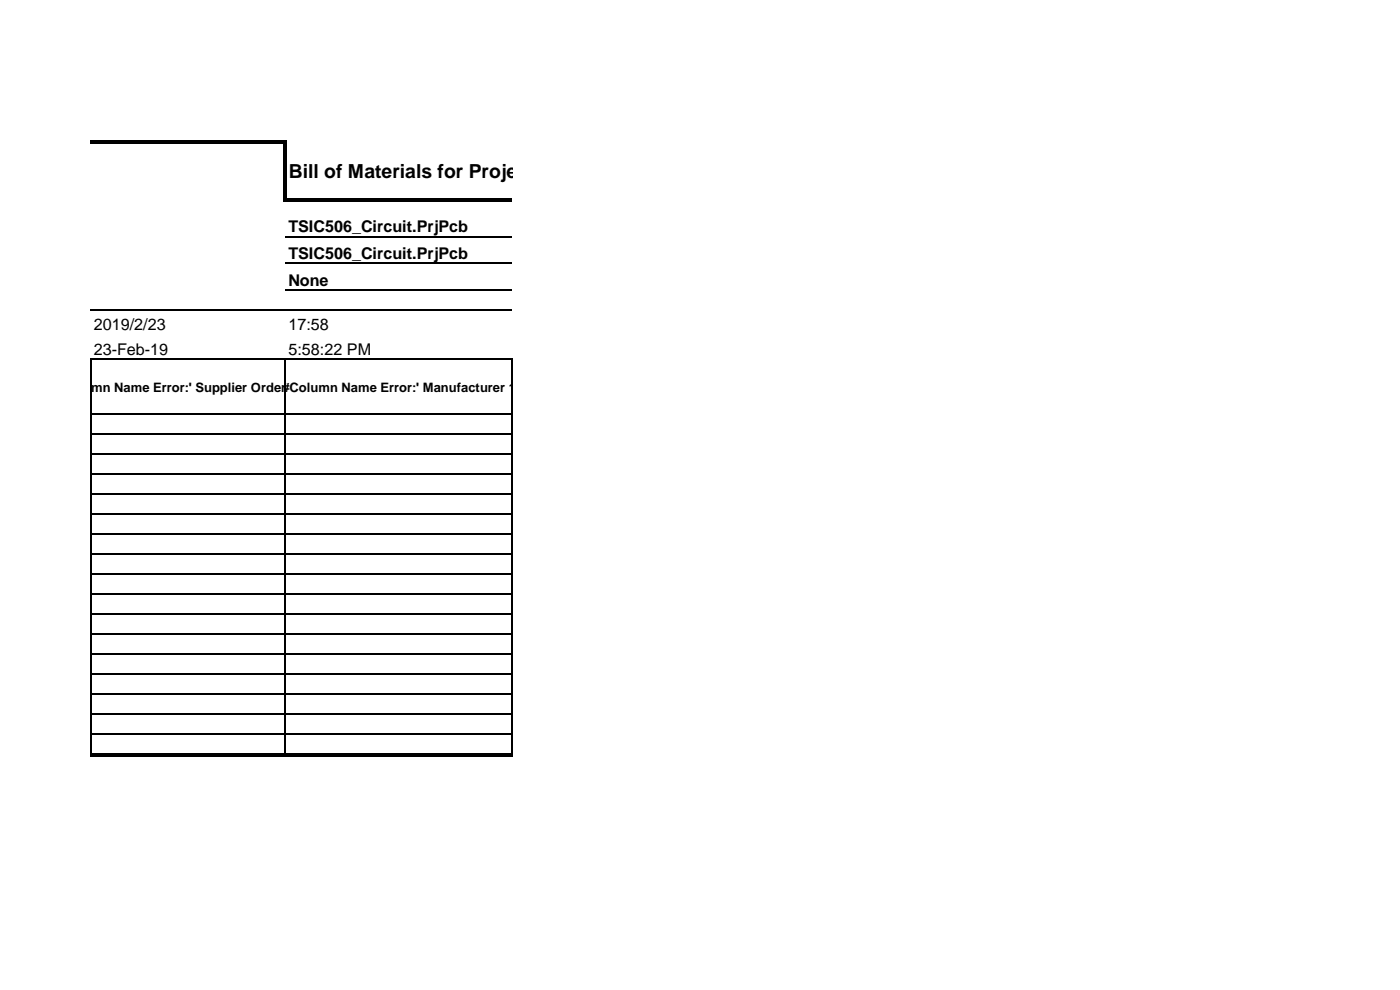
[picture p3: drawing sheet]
<svg xmlns="http://www.w3.org/2000/svg" width="297mm" height="210mm" viewBox="0 0 297 210" stroke-linecap="round" stroke-linejoin="round" font-family="sans-serif">
<defs><g id="words">
<text font-size="4.1" x="61.3" y="37.8">Bill of Materials for Project [TSIC506_Circuit.PrjPcb] (No PCB Document Selected)</text>
<g font-size="3.4">
<text x="61.2" y="49.2">TSIC506_Circuit.PrjPcb</text>
<text x="61.2" y="54.9">TSIC506_Circuit.PrjPcb</text>
<text x="61.2" y="60.6">None</text>
<text x="19.9" y="70.1">2019/2/23</text>
<text x="61.2" y="70.1">17:58</text>
<text x="19.9" y="75.3">23-Feb-19</text>
<text x="61.2" y="75.3">5:58:22 PM</text>
</g>
<g font-size="2.8">
<text x="11.7" y="83.1">#Column Name Error:' Supplier Order Qty 1</text>
<text x="59.9" y="83.1">#Column Name Error:' Manufacturer 1</text>
</g>
</g></defs>
<g fill="#000">
<path d="M19.2 29.7h41.6v.7h-41.6z" fill-rule="evenodd"/>
<path d="M60.2 30.4h.6v12.4h-.6z" fill-rule="evenodd"/>
<path d="M60.8 42.2h47.8v.6h-47.8z" fill-rule="evenodd"/>
<path d="M19 159.8h89.7v.7h-89.7z" fill-rule="evenodd"/>
</g>
<g fill="none" stroke="#000" stroke-width=".34">
<path d="M60.5 50.2h48.1M60.5 55.9h48.1M19.2 76.1v83.7M19.2 65.8h89.4M19.4 76.3h89.3M60.5 61.6h48.1M60.5 76.4v83.4M108.6 76.4v83.4M19.4 87.9h89.3M19.4 92.1h89.3M19.4 96.4h89.3M19.4 100.6h89.3"/>
<path d="M19.4 104.8h89.3M19.4 109.1h89.3M19.4 113.3h89.3M19.4 117.5h89.3M19.4 121.8h89.3M19.4 126h89.3M19.4 130.2h89.3M19.4 134.5h89.3M19.4 138.7h89.3M19.4 142.9h89.3M19.4 147.2h89.3M19.4 151.4h89.3"/>
<path d="M19.4 155.7h89.3"/>
</g>
<use href="#words"/>
</svg>
